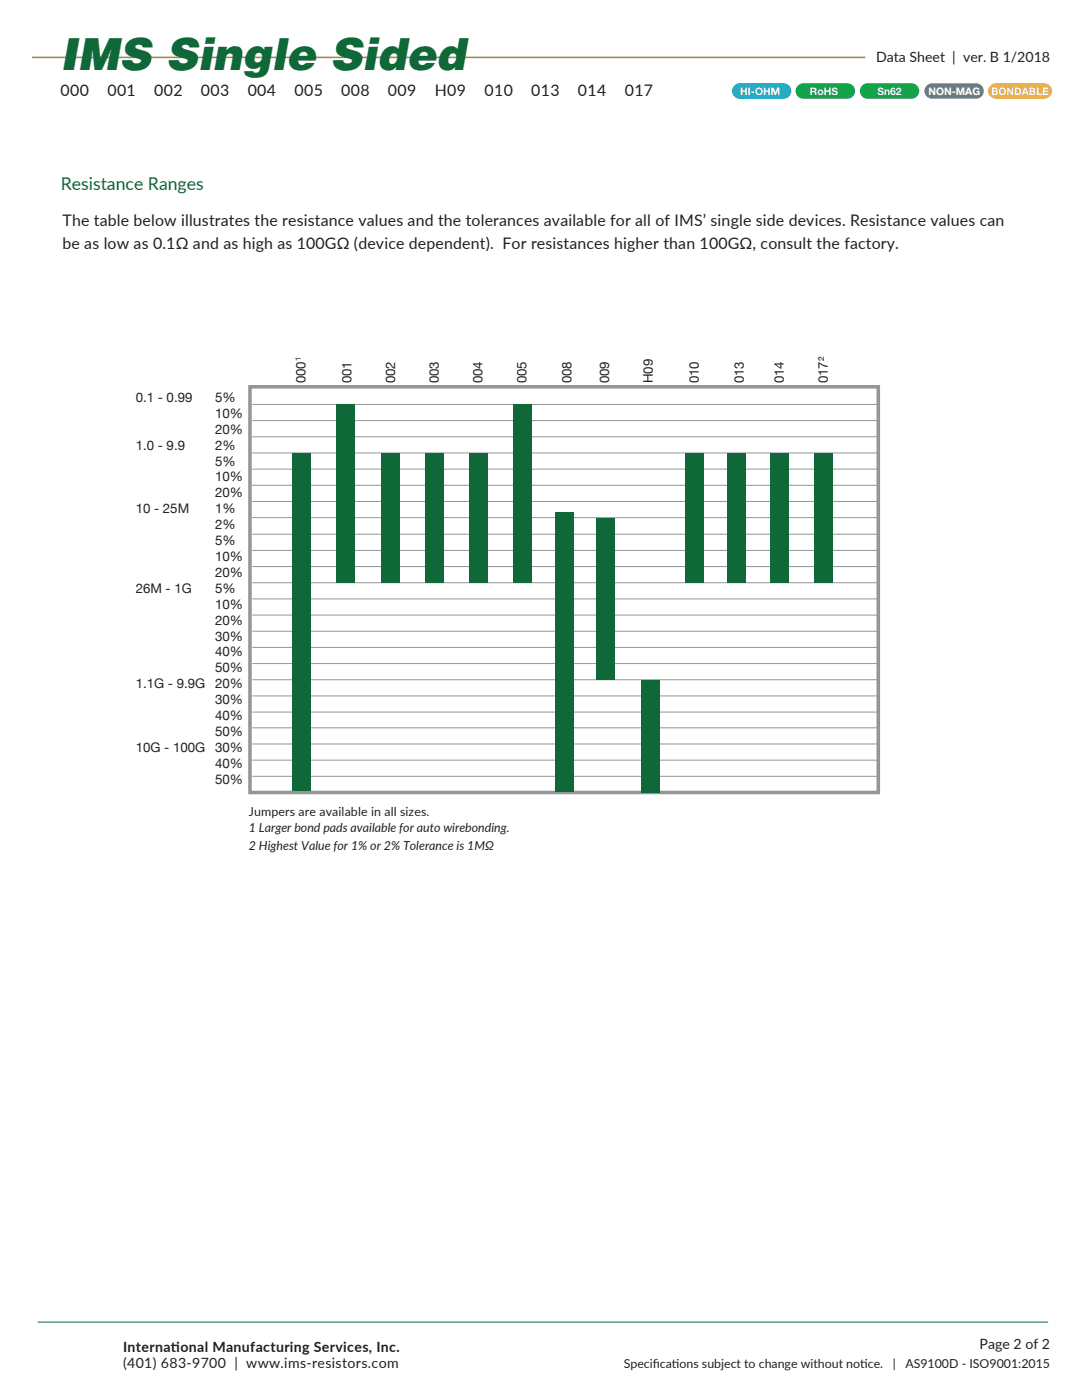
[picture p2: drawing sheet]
<svg xmlns="http://www.w3.org/2000/svg" width="216mm" height="279mm" viewBox="0 0 216 279" stroke-linecap="round" stroke-linejoin="round" font-family="sans-serif">
<defs><g id="words">
<text font-size="8.8" fill="#0f6838" x="12" y="13.9">IMS Single Sided</text>
<text font-size="3.5" fill="#0f6838" x="12.1" y="37.8">Resistance Ranges</text>
<g font-size="3.2" fill="#231f20">
<text x="12.1" y="19.1">000</text>
<text x="21.4" y="19.1">001</text>
<text x="30.8" y="19.1">002</text>
<text x="40.1" y="19.1">003</text>
<text x="49.4" y="19.1">004</text>
<text x="58.8" y="19.1">005</text>
<text x="68.1" y="19.1">008</text>
<text x="77.4" y="19.1">009</text>
<text x="86.8" y="19.1">H09</text>
<text x="96.7" y="19.1">010</text>
<text x="106" y="19.1">013</text>
<text x="115.3" y="19.1">014</text>
<text x="124.7" y="19.1">017</text>
<text x="12.5" y="45.1">The table below illustrates the resistance values and the tolerances available for all of IMS’ single side devices. Resistance values can</text>
<text x="12.5" y="49.7">be as low as 0.1Ω and as high as 100GΩ (device dependent). For resistances higher than 100GΩ, consult the factory.</text>
</g>
<g font-size="2.8" fill="#231f20">
<text x="174.8" y="12.3">Data Sheet | ver. B 1/2018</text>
<text x="24.6" y="269.8">Internat</text>
<text x="34.1" y="269.8">ional Manufacturing Services, Inc.</text>
<text x="195.5" y="269.2">Page 2 of 2</text>
<text x="24.6" y="273">(401) 683-9700 | www.ims-resistors.com</text>
</g>
<g font-size="2.6" fill="#231f20">
<text x="60.9" y="76.5" transform="rotate(-90 60.9 76.5)">000</text>
<text x="70.1" y="76.5" transform="rotate(-90 70.1 76.5)">001</text>
<text x="78.8" y="76.5" transform="rotate(-90 78.8 76.5)">002</text>
<text x="87.5" y="76.5" transform="rotate(-90 87.5 76.5)">003</text>
<text x="96.2" y="76.5" transform="rotate(-90 96.2 76.5)">004</text>
<text x="105.1" y="76.5" transform="rotate(-90 105.1 76.5)">005</text>
<text x="114" y="76.5" transform="rotate(-90 114 76.5)">008</text>
<text x="121.5" y="76.5" transform="rotate(-90 121.5 76.5)">009</text>
<text x="130.3" y="76.5" transform="rotate(-90 130.3 76.5)">H09</text>
<text x="139.4" y="76.5" transform="rotate(-90 139.4 76.5)">010</text>
<text x="148.4" y="76.5" transform="rotate(-90 148.4 76.5)">013</text>
<text x="156.4" y="76.5" transform="rotate(-90 156.4 76.5)">014</text>
<text x="165.2" y="76.5" transform="rotate(-90 165.2 76.5)">017²</text>
<text x="27.1" y="80.2">0.1 - 0.99</text>
<text x="42.9" y="80.2">5%</text>
<text x="42.9" y="83.4">10%</text>
<text x="27.1" y="89.7">1.0 - 9.9</text>
<text x="42.9" y="86.6">20%</text>
<text x="42.9" y="89.7">2%</text>
<text x="42.9" y="92.9">5%</text>
<text x="42.9" y="96.1">10%</text>
<text x="42.9" y="99.3">20%</text>
<text x="27.1" y="102.4">10 - 25M</text>
<text x="42.9" y="102.4">1%</text>
<text x="42.9" y="105.6">2%</text>
<text x="42.9" y="108.8">5%</text>
<text x="42.9" y="112">10%</text>
<text x="27.1" y="118.3">26M - 1G</text>
<text x="42.9" y="115.1">20%</text>
<text x="42.9" y="118.3">5%</text>
<text x="42.9" y="121.5">10%</text>
<text x="42.9" y="124.7">20%</text>
<text x="42.9" y="127.8">30%</text>
<text x="42.9" y="131">40%</text>
<text x="27.1" y="137.4">1.1G - 9.9G</text>
<text x="42.9" y="134.2">50%</text>
<text x="42.9" y="137.4">20%</text>
<text x="42.9" y="140.5">30%</text>
<text x="42.9" y="143.7">40%</text>
<text x="42.9" y="146.9">50%</text>
<text x="27.1" y="150.1">10G - 100G</text>
<text x="42.9" y="150.1">30%</text>
<text x="42.9" y="153.2">40%</text>
<text x="42.9" y="156.4">50%</text>
</g>
<g font-size="2.5" fill="#231f20">
<text x="49.7" y="162.8">Jumpers are available in all sizes.</text>
<text x="49.7" y="166">1 Larger bond pads available for auto wirebonding.</text>
<text x="49.7" y="169.6">2 Highest Value for 1% or 2% Tolerance is 1MΩ</text>
<text x="124.5" y="273.1">Specif</text>
<text x="130.3" y="273.1">icat</text>
<text x="134.1" y="273.1">ions subject to change without not</text>
<text x="171.7" y="273.1">ice.</text>
<text x="178.1" y="273.1">|</text>
<text x="180.6" y="273.1">AS9100D - ISO9001:2015</text>
</g>
<g font-size="2.1" fill="#fff">
<text x="147.7" y="19">HI-OHM</text>
<text x="161.6" y="19">RoHS</text>
<text x="175.1" y="19">Sn62</text>
<text x="185.3" y="19">NON-MAG</text>
<text x="197.8" y="19">BONDABLE</text>
</g>
<text font-size="1.5" fill="#231f20" x="60.1" y="72.1" transform="rotate(-90 60.1 72.1)">1</text>
</g></defs>
<!-- layer: Layer 1 -->
<path d="M6.4 11.5h166.3" fill="none" stroke="#ae872d" stroke-width=".31"/>
<path d="M49.9 77.2h125.4v81h-125.4z" fill="none" stroke="#939598" stroke-width=".71" stroke-linecap="butt"/>
<g fill="none" stroke="#939598" stroke-width=".2">
<path d="M50.4 80.7h125.2M50.4 93.6h125.2M50.4 87.2h125.2M50.4 83.9h125.2M50.4 96.8h125.2M50.4 90.4h125.2M50.4 106.6h125.2M50.4 119.5h125.2M50.4 100.1h125.2M50.4 113.1h125.2M50.4 109.8h125.2M50.4 103.3h125.2"/>
<path d="M50.4 116.3h125.2M50.4 132.4h125.2M50.4 126h125.2M50.4 138.9h125.2M50.4 122.8h125.2M50.4 135.7h125.2M50.4 129.2h125.2M50.4 145.2h125.2M50.4 151.7h125.2M50.4 148.5h125.2M50.4 142.1h125.2M50.4 154.9h125.2"/>
</g>
<g fill="#0f6838">
<path d="M58.4 90.5h3.6v67.4h-3.6z"/>
<path d="M67.2 80.6h3.6v35.7h-3.6z"/>
<path d="M102.5 80.6h3.6v35.7h-3.6z"/>
<path d="M119.1 103.4h3.6v32.3h-3.6z"/>
<path d="M110.8 102.2h3.5v55.7h-3.5z"/>
<path d="M127.9 135.7h3.6v22.5h-3.6z"/>
<path d="M76 90.5h3.6v25.8h-3.6z"/>
<path d="M136.7 90.5h3.6v25.8h-3.6z"/>
<path d="M84.9 90.5h3.6v25.8h-3.6z"/>
<path d="M153.7 90.5h3.6v25.8h-3.6z"/>
<path d="M145.2 90.5h3.6v25.8h-3.6z"/>
<path d="M93.7 90.5h3.6v25.8h-3.6z"/>
<path d="M162.5 90.5h3.6v25.8h-3.6z"/>
</g>
<path d="M146.7 16.9l.9-.3h8.8a1.55 1.55 0 0 1 1.5 1.6 1.55 1.55 0 0 1-1.5 1.5h-8.8a1.55 1.55 0 0 1-1.5-1.1 1.55 1.55 0 0 1 .6-1.7z" fill="#22abe2"/>
<g fill="#13a349">
<path d="M159.4 16.9l.9-.3h8.8a1.55 1.55 0 0 1 1.5 1.6 1.55 1.55 0 0 1-1.5 1.5h-8.8a1.55 1.55 0 0 1-1.5-1.1 1.55 1.55 0 0 1 .6-1.7z"/>
<path d="M171.9 17.3l.7-.6 .5-.1h8.8a1.55 1.55 0 0 1 1.5 1.6 1.55 1.55 0 0 1-1.5 1.5h-8.8a1.55 1.55 0 0 1-1.4-.8 1.55 1.55 0 0 1 .2-1.6z"/>
</g>
<path d="M185.1 16.9l.9-.3h8.8a1.55 1.55 0 0 1 1.5 1.6 1.55 1.55 0 0 1-1.5 1.5h-8.8a1.55 1.55 0 0 1-1.5-1.1 1.55 1.55 0 0 1 .6-1.7z" fill="#628494"/>
<path d="M197.7 17.1l.7-.4 .4-.1h9.5a1.55 1.55 0 0 1 1.6 1.6 1.55 1.55 0 0 1-1.6 1.5h-9.5a1.54 1.54 0 0 1-1.5-.9 1.54 1.54 0 0 1 .4-1.7z" fill="#e7ab42"/>
<g fill="#fff">
<path d="M11.7 268.5h.8l-.2 .6h-.8z"/>
<path d="M11.4 269.5h.8l-.9 2.4h-.8z"/>
<path d="M12.7 269.5h.8l-.1 .3a.88 .88 0 0 1 1.5 0l.4-.3a.76 .76 0 0 1 1.1 .4l-.7 2h-.8l.6-1.4-.1-.4a.6 .6 0 0 0-.8 .6l-.4 1.2h-.8l.5-1.8a.49 .49 0 0 0-.7 .3l-.5 1.5h-.9z"/>
<path d="M17 269.8l.9-.4a1.07 1.07 0 0 1 1.2 .4v.4h-.8a.32 .32 0 0 0-.3-.3 .32 .32 0 0 0-.3 .3l.5 .2a.57 .57 0 0 1 .6 .7 1.64 1.64 0 0 1-2.3 .6l-.1-.6h.8a.38 .38 0 0 0 .4 .4 .38 .38 0 0 0 .4-.4l-1.1-.4-.1-.2z"/>
</g>
<path d="M7.5 263.9h201.6" fill="none" stroke="#0f6838" stroke-width=".2"/>
<use href="#words"/>
</svg>
